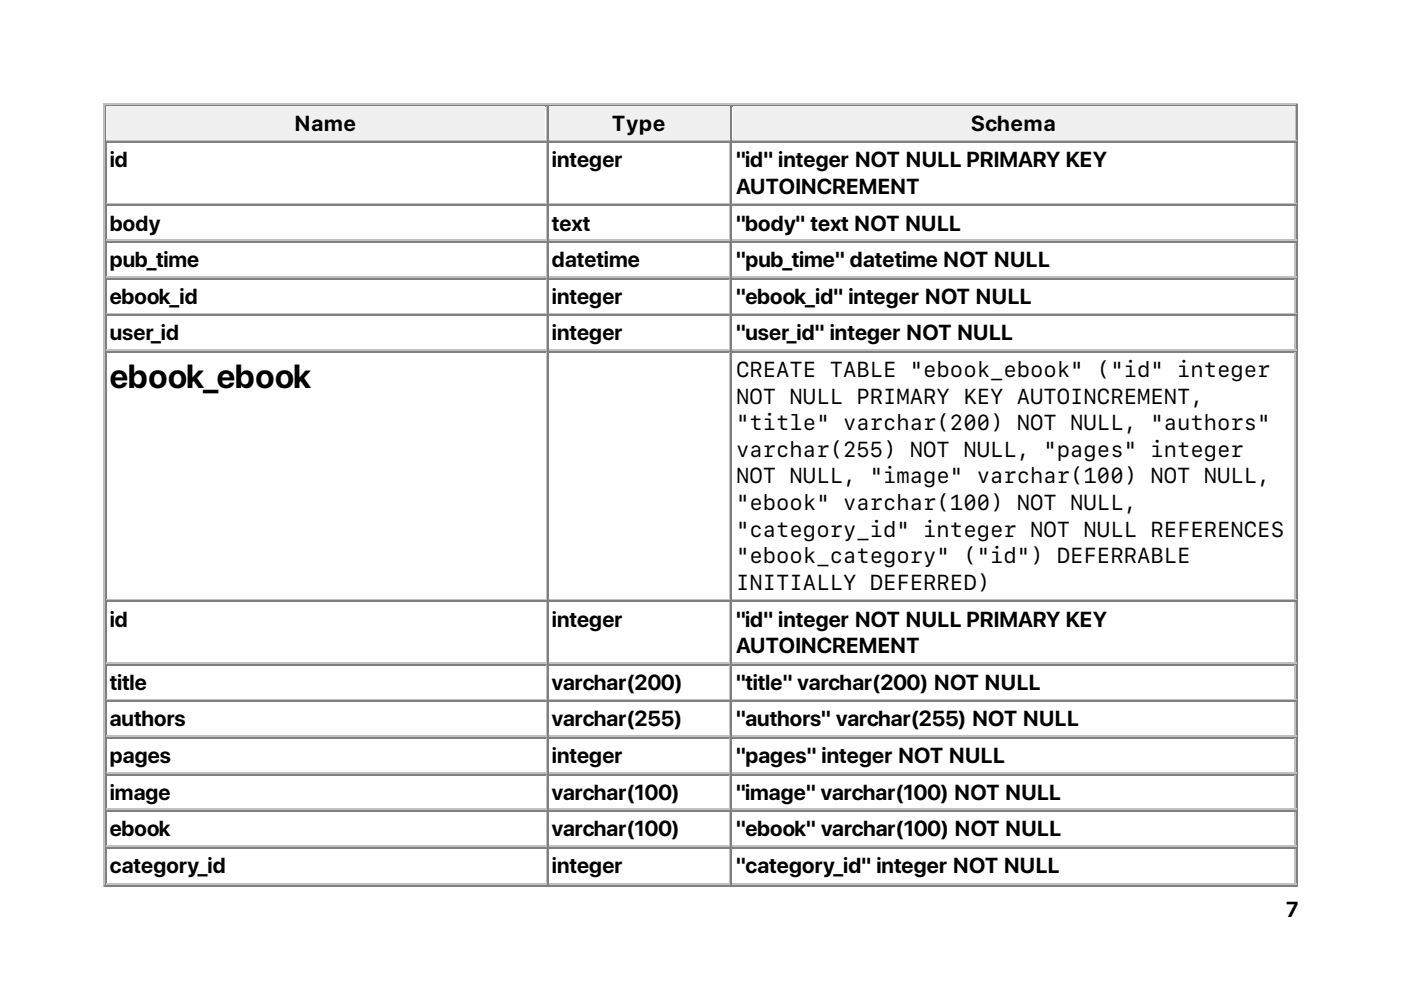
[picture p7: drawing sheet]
<svg xmlns="http://www.w3.org/2000/svg" width="297mm" height="210mm" viewBox="0 0 297 210" stroke-linecap="round" stroke-linejoin="round" font-family="sans-serif">
<defs><g id="words">
<text font-size="7.1" x="23.3" y="82.3">ebook_ebook</text>
<g font-size="4.6">
<text x="62.5" y="27.7">Name</text>
<text x="129.8" y="27.7">Type</text>
<text x="205.9" y="27.7">Schema</text>
<text x="23.3" y="35.5">id</text>
<text x="117" y="35.5">integer</text>
<text x="156.1" y="35.5">&quot;id&quot; integer NOT NULL PRIMARY KEY</text>
<text x="156.1" y="41.1">AUTOINCREMENT</text>
<text x="23.3" y="48.9">body</text>
<text x="117" y="48.9">text</text>
<text x="156.1" y="48.9">&quot;body&quot; text NOT NULL</text>
<text x="23.3" y="56.6">pub_time</text>
<text x="117" y="56.6">datetime</text>
<text x="156.1" y="56.6">&quot;pub_time&quot; datetime NOT NULL</text>
<text x="23.3" y="64.4">ebook_id</text>
<text x="117" y="64.4">integer</text>
<text x="156.1" y="64.4">&quot;ebook_id&quot; integer NOT NULL</text>
<text x="23.3" y="72.2">user_id</text>
<text x="117" y="72.2">integer</text>
<text x="156.1" y="72.2">&quot;user_id&quot; integer NOT NULL</text>
<text x="156.1" y="79.9">CREATE TABLE &quot;ebook_ebook&quot; (&quot;id&quot; integer</text>
<text x="156.1" y="85.6">NOT NULL PRIMARY KEY AUTOINCREMENT,</text>
<text x="156.1" y="91.2">&quot;title&quot; varchar(200) NOT NULL, &quot;authors&quot;</text>
<text x="156.1" y="96.9">varchar(255) NOT NULL, &quot;pages&quot; integer</text>
<text x="156.1" y="102.5">NOT NULL, &quot;image&quot; varchar(100) NOT NULL,</text>
<text x="156.1" y="108.1">&quot;ebook&quot; varchar(100) NOT NULL,</text>
<text x="156.1" y="113.8">&quot;category_id&quot; integer NOT NULL REFERENCES</text>
<text x="156.1" y="119.4">&quot;ebook_category&quot; (&quot;id&quot;) DEFERRABLE</text>
<text x="156.1" y="125.1">INITIALLY DEFERRED)</text>
<text x="23.3" y="132.8">id</text>
<text x="117" y="132.8">integer</text>
<text x="156.1" y="132.8">&quot;id&quot; integer NOT NULL PRIMARY KEY</text>
<text x="156.1" y="138.5">AUTOINCREMENT</text>
<text x="23.3" y="146.2">title</text>
<text x="117" y="146.2">varchar(200)</text>
<text x="156.1" y="146.2">&quot;title&quot; varchar(200) NOT NULL</text>
<text x="23.3" y="154">authors</text>
<text x="117" y="154">varchar(255)</text>
<text x="156.1" y="154">&quot;authors&quot; varchar(255) NOT NULL</text>
<text x="23.3" y="161.8">pages</text>
<text x="117" y="161.8">integer</text>
<text x="156.1" y="161.8">&quot;pages&quot; integer NOT NULL</text>
<text x="23.3" y="169.5">image</text>
<text x="117" y="169.5">varchar(100)</text>
<text x="156.1" y="169.5">&quot;image&quot; varchar(100) NOT NULL</text>
<text x="23.3" y="177.3">ebook</text>
<text x="117" y="177.3">varchar(100)</text>
<text x="156.1" y="177.3">&quot;ebook&quot; varchar(100) NOT NULL</text>
<text x="23.3" y="185.1">category_id</text>
<text x="117" y="185.1">integer</text>
<text x="156.1" y="185.1">&quot;category_id&quot; integer NOT NULL</text>
<text x="272.7" y="194.4">7</text>
</g>
</g></defs>
<path d="M22 21.9v166.1M22.2 22h253M22.6 29.8h93.5M115.9 22.6v7" fill="none" stroke="#c0c0c0" stroke-width=".35"/>
<path d="M22.4 22.2v7.8M22.6 22.4h93.5M275 22.2v165.5M22.2 187.9h253" fill="none" stroke="#808080" stroke-width=".35"/>
<g fill="#f0f0f0">
<path d="M22.6 22.6h93v7h-93z"/>
<path d="M62.4 23.3h13.2v5.4h-13.2z"/>
</g>
<path d="M116.2 22.2v7.8M116.4 22.4h38.5" fill="none" stroke="#808080" stroke-width=".35"/>
<path d="M116.4 29.8h38.5M154.7 22.6v7" fill="none" stroke="#c0c0c0" stroke-width=".35"/>
<g fill="#f0f0f0">
<path d="M116.3 22.6h38.4v7h-38.4z"/>
<path d="M129.5 23.3h11.4v5.4h-11.4z"/>
</g>
<path d="M155 22.2v7.8M155.2 22.4h119.6" fill="none" stroke="#808080" stroke-width=".35"/>
<path d="M155.2 29.8h119.6M274.6 22.6v7" fill="none" stroke="#c0c0c0" stroke-width=".35"/>
<g fill="#f0f0f0">
<path d="M155.4 22.6h119.1v7h-119.1z"/>
<path d="M205.7 23.3h18v5.4h-18z"/>
</g>
<g fill="none" stroke="#808080" stroke-width=".35">
<path d="M22.4 30v157.7M22.6 30.2h93.5M116.2 30v157.7M116.4 30.2h38.5M155 30v157.7M155.2 30.2h119.6M22.6 43.6h93.5M22.6 51.3h93.5M22.6 59.1h93.5M116.4 43.6h38.5M116.4 51.3h38.5M116.4 59.1h38.5"/>
<path d="M155.2 43.6h119.6M155.2 51.3h119.6M155.2 59.1h119.6M22.6 66.9h93.5M22.6 74.6h93.5M116.4 66.9h38.5M116.4 74.6h38.5M155.2 66.9h119.6M155.2 74.6h119.6M22.6 127.5h93.5M116.4 127.5h38.5M155.2 127.5h119.6"/>
<path d="M22.6 140.9h93.5M22.6 148.7h93.5M22.6 156.5h93.5M116.4 140.9h38.5M116.4 148.7h38.5M116.4 156.5h38.5M155.2 140.9h119.6M155.2 148.7h119.6M155.2 156.5h119.6M22.6 164.2h93.5M22.6 172h93.5M22.6 179.7h93.5"/>
<path d="M116.4 164.2h38.5M116.4 172h38.5M116.4 179.7h38.5M155.2 164.2h119.6M155.2 172h119.6M155.2 179.7h119.6"/>
</g>
<g fill="none" stroke="#c0c0c0" stroke-width=".35">
<path d="M115.9 30.3v12.7M154.7 30.3v12.7M274.6 30.3v12.7M22.6 43.2h93.5M22.6 51h93.5M22.6 58.7h93.5M115.9 43.7v7.1M115.9 51.5v7.1M115.9 59.3v7M116.4 43.2h38.5M116.4 51h38.5M116.4 58.7h38.5"/>
<path d="M154.7 43.7v7.1M154.7 51.5v7.1M154.7 59.3v7M155.2 43.2h119.6M155.2 51h119.6M155.2 58.7h119.6M274.6 43.7v7.1M274.6 51.5v7.1M274.6 59.3v7M22.6 66.5h93.5M22.6 74.3h93.5M115.9 67v7.1"/>
<path d="M115.9 74.8v52.2M116.4 66.5h38.5M116.4 74.3h38.5M154.7 67v7.1M154.7 74.8v52.2M155.2 66.5h119.6M155.2 74.3h119.6M274.6 67v7.1M274.6 74.8v52.2M22.6 127.2h93.5M115.9 127.7v12.7M116.4 127.2h38.5"/>
<path d="M154.7 127.7v12.7M155.2 127.2h119.6M274.6 127.7v12.7M22.6 140.6h93.5M22.6 148.3h93.5M22.6 156.1h93.5M115.9 141.1v7.1M115.9 148.9v7M115.9 156.6v7.1M116.4 140.6h38.5M116.4 148.3h38.5M116.4 156.1h38.5"/>
<path d="M154.7 141.1v7.1M154.7 148.9v7M154.7 156.6v7.1M155.2 140.6h119.6M155.2 148.3h119.6M155.2 156.1h119.6M274.6 141.1v7.1M274.6 148.9v7M274.6 156.6v7.1M22.6 163.9h93.5M22.6 171.6h93.5M22.6 179.4h93.5"/>
<path d="M115.9 164.4v7.1M115.9 172.2v7M115.9 179.9v7.4M116.4 163.9h38.5M116.4 171.6h38.5M116.4 179.4h38.5M154.7 164.4v7.1M154.7 172.2v7M154.7 179.9v7.4M155.2 163.9h119.6M155.2 171.6h119.6M155.2 179.4h119.6"/>
<path d="M274.6 164.4v7.1M274.6 172.2v7M274.6 179.9v7.4M22.6 187.5h93.5M116.4 187.5h38.5M155.2 187.5h119.6"/>
</g>
<use href="#words"/>
</svg>
